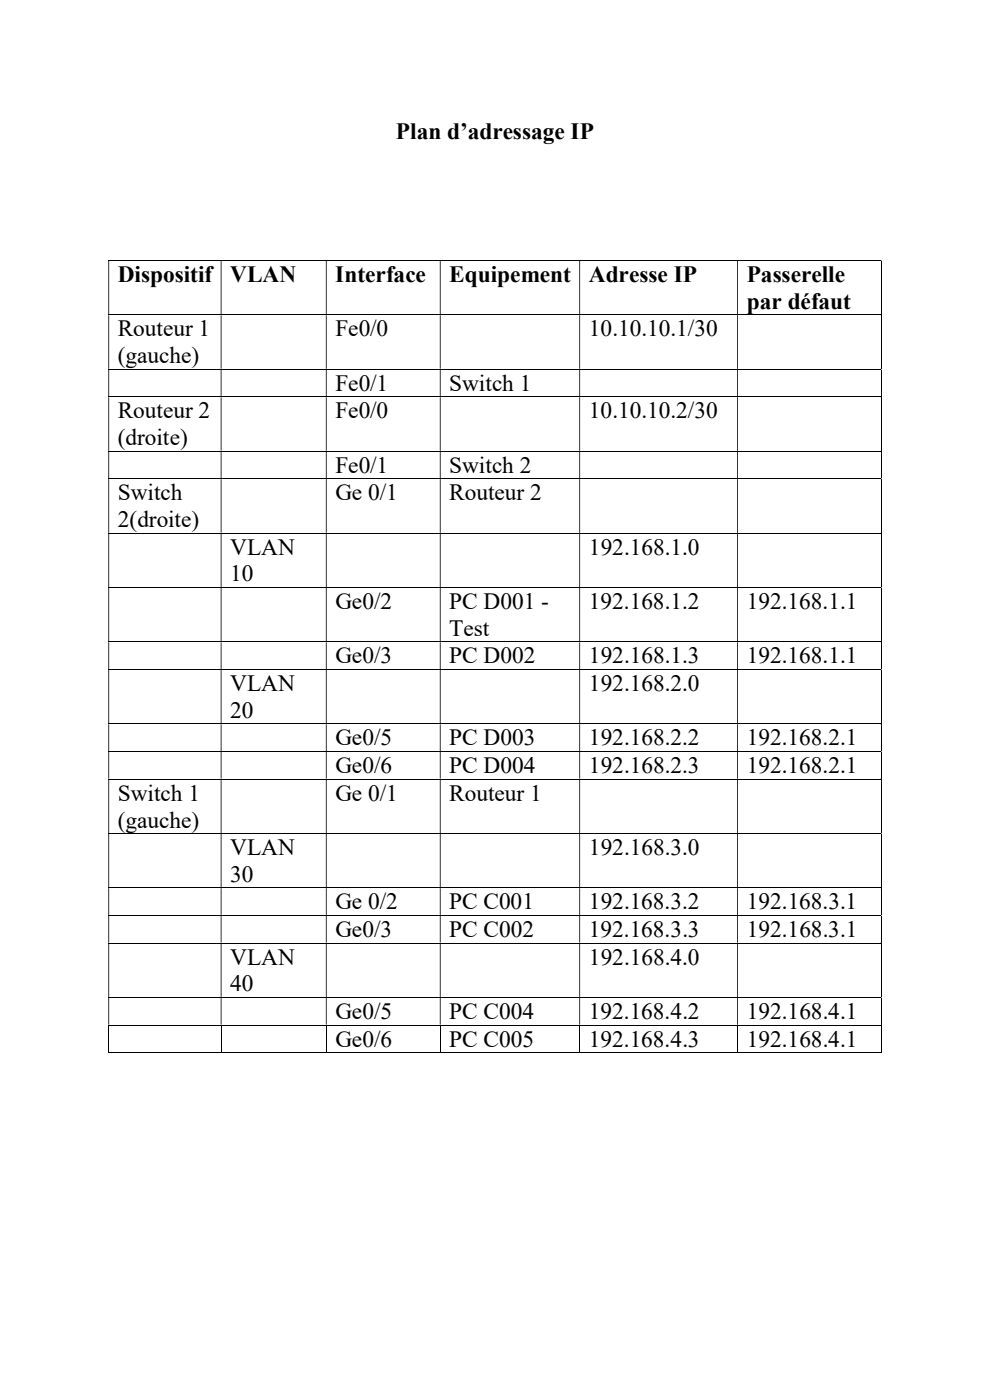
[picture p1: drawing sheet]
<svg xmlns="http://www.w3.org/2000/svg" width="210mm" height="297mm" viewBox="0 0 210 297" stroke-linecap="round" stroke-linejoin="round" font-family="sans-serif">
<defs><g id="words">
<g font-size="5">
<text x="84" y="29.5">Plan d’adressage IP</text>
<text x="25" y="59.9">Dispositif</text>
<text x="48.9" y="59.9">VLAN</text>
<text x="71.1" y="59.9">Interface</text>
<text x="95.3" y="59.9">Equipement</text>
<text x="124.9" y="59.9">Adresse IP</text>
<text x="158.4" y="59.9">Passerelle</text>
<text x="158.4" y="65.6">par défaut</text>
<text x="25" y="71.4">Routeur 1</text>
<text x="71.1" y="71.4">Fe0/0</text>
<text x="124.9" y="71.4">10.10.10.1/30</text>
<text x="25" y="77">(gauche)</text>
<text x="71.1" y="82.9">Fe0/1</text>
<text x="95.3" y="82.9">Switch 1</text>
<text x="25" y="88.8">Routeur 2</text>
<text x="71.1" y="88.8">Fe0/0</text>
<text x="124.9" y="88.8">10.10.10.2/30</text>
<text x="25" y="94.4">(droite)</text>
<text x="71.1" y="100.3">Fe0/1</text>
<text x="95.3" y="100.3">Switch 2</text>
<text x="25" y="106.1">Switch</text>
<text x="71.1" y="106.1">Ge 0/1</text>
<text x="95.3" y="106.1">Routeur 2</text>
<text x="25" y="111.8">2(droite)</text>
<text x="48.9" y="117.7">VLAN</text>
<text x="124.9" y="117.7">192.168.1.0</text>
<text x="48.9" y="123.4">10</text>
<text x="71.1" y="129.2">Ge0/2</text>
<text x="95.3" y="129.2">PC D001 -</text>
<text x="124.9" y="129.2">192.168.1.2</text>
<text x="158.4" y="129.2">192.168.1.1</text>
<text x="95.3" y="134.9">Test</text>
<text x="71.1" y="140.8">Ge0/3</text>
<text x="95.3" y="140.8">PC D002</text>
<text x="124.9" y="140.8">192.168.1.3</text>
<text x="158.4" y="140.8">192.168.1.1</text>
<text x="48.9" y="146.6">VLAN</text>
<text x="124.9" y="146.6">192.168.2.0</text>
<text x="48.9" y="152.3">20</text>
<text x="71.1" y="158.2">Ge0/5</text>
<text x="95.3" y="158.2">PC D003</text>
<text x="124.9" y="158.2">192.168.2.2</text>
<text x="158.4" y="158.2">192.168.2.1</text>
<text x="71.1" y="164">Ge0/6</text>
<text x="95.3" y="164">PC D004</text>
<text x="124.9" y="164">192.168.2.3</text>
<text x="158.4" y="164">192.168.2.1</text>
<text x="25" y="169.8">Switch 1</text>
<text x="71.1" y="169.8">Ge 0/1</text>
<text x="95.3" y="169.8">Routeur 1</text>
<text x="25" y="175.6">(gauche)</text>
<text x="48.9" y="181.4">VLAN</text>
<text x="124.9" y="181.4">192.168.3.0</text>
<text x="48.9" y="187.1">30</text>
<text x="71.1" y="192.9">Ge 0/2</text>
<text x="95.3" y="192.9">PC C001</text>
<text x="124.9" y="192.9">192.168.3.2</text>
<text x="158.4" y="192.9">192.168.3.1</text>
<text x="71.1" y="198.8">Ge0/3</text>
<text x="95.3" y="198.8">PC C002</text>
<text x="124.9" y="198.8">192.168.3.3</text>
<text x="158.4" y="198.8">192.168.3.1</text>
<text x="48.9" y="204.6">VLAN</text>
<text x="124.9" y="204.6">192.168.4.0</text>
<text x="48.9" y="210.3">40</text>
<text x="71.1" y="216.2">Ge0/5</text>
<text x="95.3" y="216.2">PC C004</text>
<text x="124.9" y="216.2">192.168.4.2</text>
<text x="158.4" y="216.2">192.168.4.1</text>
<text x="71.1" y="222">Ge0/6</text>
<text x="95.3" y="222">PC C005</text>
<text x="124.9" y="222">192.168.4.3</text>
<text x="158.4" y="222">192.168.4.1</text>
</g>
</g></defs>
<g fill="none" stroke="#000" stroke-width=".21">
<path d="M23 55.2h163.8M186.9 55.3v11.4M23 66.8h163.8M23 78.3h163.8M186.9 66.9v11.3M186.9 78.4v5.7M23 84.2h163.8M23 95.7h163.8M186.9 84.3v11.3M186.9 95.8v5.7M23 101.6h163.8M23 113.1h163.8"/>
<path d="M186.9 101.6v11.4M186.9 113.2v11.3M23 124.6h163.8M23 136.2h163.8M186.9 124.7v11.4M186.9 136.3v5.6M23 142h163.8M23 153.6h163.8M23 159.4h163.8M186.9 142.1v11.4M186.9 153.7v5.6M186.9 159.5v5.7"/>
<path d="M23 165.3h163.8M23 176.8h163.8M186.9 165.4v11.3M186.9 176.9v11.4M23 188.3h163.8M23 194.2h163.8M186.9 188.4v5.7M186.9 194.3v5.7M23 200.1h163.8M23 211.6h163.8M23 217.5h163.8M23.1 217.6v5.8"/>
<path d="M46.9 217.6v5.8M69.2 217.6v5.8M93.4 217.6v5.8M123 217.6v5.8M156.5 217.6v5.8M186.9 200.2v11.3M186.9 211.7v5.7M186.9 217.6v5.8M23 223.3h23.8M47 223.3h22.1M69.3 223.3h24M93.5 223.3h29.4"/>
<path d="M123.1 223.3h33.3M156.5 223.3h30.3"/>
</g>
<g fill="#000">
<path d="M186.8 55.2h.2v.1h-.2zM23 55.3h.2v11.4h-.2zM46.8 55.3h.2v11.4h-.2zM69.1 55.3h.2v11.4h-.2zM93.3 55.3h.2v11.4h-.2zM122.9 55.3h.2v11.4h-.2zM156.4 55.3h.1v11.4h-.1z" fill-rule="evenodd"/>
<path d="M186.8 66.7h.2v.2h-.2zM23 66.9h.2v11.3h-.2zM46.8 66.9h.2v11.3h-.2zM69.1 66.9h.2v11.3h-.2zM93.3 66.9h.2v11.3h-.2zM122.9 66.9h.2v11.3h-.2zM156.4 66.9h.1v11.3h-.1z" fill-rule="evenodd"/>
<path d="M186.8 78.2h.2v.2h-.2zM23 78.4h.2v5.7h-.2zM46.8 78.4h.2v5.7h-.2zM69.1 78.4h.2v5.7h-.2zM93.3 78.4h.2v5.7h-.2zM122.9 78.4h.2v5.7h-.2zM156.4 78.4h.1v5.7h-.1z" fill-rule="evenodd"/>
<path d="M186.8 84.1h.2v.2h-.2zM23 84.3h.2v11.3h-.2zM46.8 84.3h.2v11.3h-.2zM69.1 84.3h.2v11.3h-.2zM93.3 84.3h.2v11.3h-.2zM122.9 84.3h.2v11.3h-.2zM156.4 84.3h.1v11.3h-.1z" fill-rule="evenodd"/>
<path d="M186.8 95.6h.2v.2h-.2zM23 95.8h.2v5.7h-.2zM46.8 95.8h.2v5.7h-.2zM69.1 95.8h.2v5.7h-.2zM93.3 95.8h.2v5.7h-.2zM122.9 95.8h.2v5.7h-.2zM156.4 95.8h.1v5.7h-.1z" fill-rule="evenodd"/>
<path d="M186.8 101.5h.2v.1h-.2zM23 101.6h.2v11.4h-.2zM46.8 101.6h.2v11.4h-.2zM69.1 101.6h.2v11.4h-.2zM93.3 101.6h.2v11.4h-.2zM122.9 101.6h.2v11.4h-.2zM156.4 101.6h.1v11.4h-.1z" fill-rule="evenodd"/>
<path d="M186.8 113h.2v.2h-.2zM23 113.2h.2v11.3h-.2zM46.8 113.2h.2v11.3h-.2zM69.1 113.2h.2v11.3h-.2zM93.3 113.2h.2v11.3h-.2zM122.9 113.2h.2v11.3h-.2zM156.4 113.2h.1v11.3h-.1z" fill-rule="evenodd"/>
<path d="M186.8 124.5h.2v.2h-.2zM23 124.7h.2v11.4h-.2zM46.8 124.7h.2v11.4h-.2zM69.1 124.7h.2v11.4h-.2zM93.3 124.7h.2v11.4h-.2zM122.9 124.7h.2v11.4h-.2zM156.4 124.7h.1v11.4h-.1z" fill-rule="evenodd"/>
<path d="M186.8 136.1h.2v.2h-.2zM23 136.3h.2v5.6h-.2zM46.8 136.3h.2v5.6h-.2zM69.1 136.3h.2v5.6h-.2zM93.3 136.3h.2v5.6h-.2zM122.9 136.3h.2v5.6h-.2zM156.4 136.3h.1v5.6h-.1z" fill-rule="evenodd"/>
<path d="M186.8 141.9h.2v.2h-.2zM23 142.1h.2v11.4h-.2zM46.8 142.1h.2v11.4h-.2zM69.1 142.1h.2v11.4h-.2zM93.3 142.1h.2v11.4h-.2zM122.9 142.1h.2v11.4h-.2zM156.4 142.1h.1v11.4h-.1z" fill-rule="evenodd"/>
<path d="M186.8 153.5h.2v.2h-.2zM23 153.7h.2v5.6h-.2zM46.8 153.7h.2v5.6h-.2zM69.1 153.7h.2v5.6h-.2zM93.3 153.7h.2v5.6h-.2zM122.9 153.7h.2v5.6h-.2zM156.4 153.7h.1v5.6h-.1z" fill-rule="evenodd"/>
<path d="M186.8 159.3h.2v.2h-.2zM23 159.5h.2v5.7h-.2zM46.8 159.5h.2v5.7h-.2zM69.1 159.5h.2v5.7h-.2zM93.3 159.5h.2v5.7h-.2zM122.9 159.5h.2v5.7h-.2zM156.4 159.5h.1v5.7h-.1z" fill-rule="evenodd"/>
<path d="M186.8 165.2h.2v.2h-.2zM23 165.4h.2v11.3h-.2zM46.8 165.4h.2v11.3h-.2zM69.1 165.4h.2v11.3h-.2zM93.3 165.4h.2v11.3h-.2zM122.9 165.4h.2v11.3h-.2zM156.4 165.4h.1v11.3h-.1z" fill-rule="evenodd"/>
<path d="M186.8 176.7h.2v.2h-.2zM23 176.9h.2v11.4h-.2zM46.8 176.9h.2v11.4h-.2zM69.1 176.9h.2v11.4h-.2zM93.3 176.9h.2v11.4h-.2zM122.9 176.9h.2v11.4h-.2zM156.4 176.9h.1v11.4h-.1z" fill-rule="evenodd"/>
<path d="M186.8 188.3h.2v.1h-.2zM23 188.4h.2v5.7h-.2zM46.8 188.4h.2v5.7h-.2zM69.1 188.4h.2v5.7h-.2zM93.3 188.4h.2v5.7h-.2zM122.9 188.4h.2v5.7h-.2zM156.4 188.4h.1v5.7h-.1z" fill-rule="evenodd"/>
<path d="M186.8 194.1h.2v.2h-.2zM23 194.3h.2v5.7h-.2zM46.8 194.3h.2v5.7h-.2zM69.1 194.3h.2v5.7h-.2zM93.3 194.3h.2v5.7h-.2zM122.9 194.3h.2v5.7h-.2zM156.4 194.3h.1v5.7h-.1z" fill-rule="evenodd"/>
<path d="M186.8 200h.2v.2h-.2zM23 200.2h.2v11.3h-.2zM46.8 200.2h.2v11.3h-.2zM69.1 200.2h.2v11.3h-.2zM93.3 200.2h.2v11.3h-.2zM122.9 200.2h.2v11.3h-.2zM156.4 200.2h.1v11.3h-.1z" fill-rule="evenodd"/>
<path d="M186.8 211.5h.2v.2h-.2zM23 211.7h.2v5.7h-.2zM46.8 211.7h.2v5.7h-.2zM69.1 211.7h.2v5.7h-.2zM93.3 211.7h.2v5.7h-.2zM122.9 211.7h.2v5.7h-.2zM156.4 211.7h.1v5.7h-.1z" fill-rule="evenodd"/>
</g>
<path d="M186.8 217.4h.2v.2h-.2zM186.8 223.2h.2v.2h-.2z" fill="#000"/>
<use href="#words"/>
</svg>
